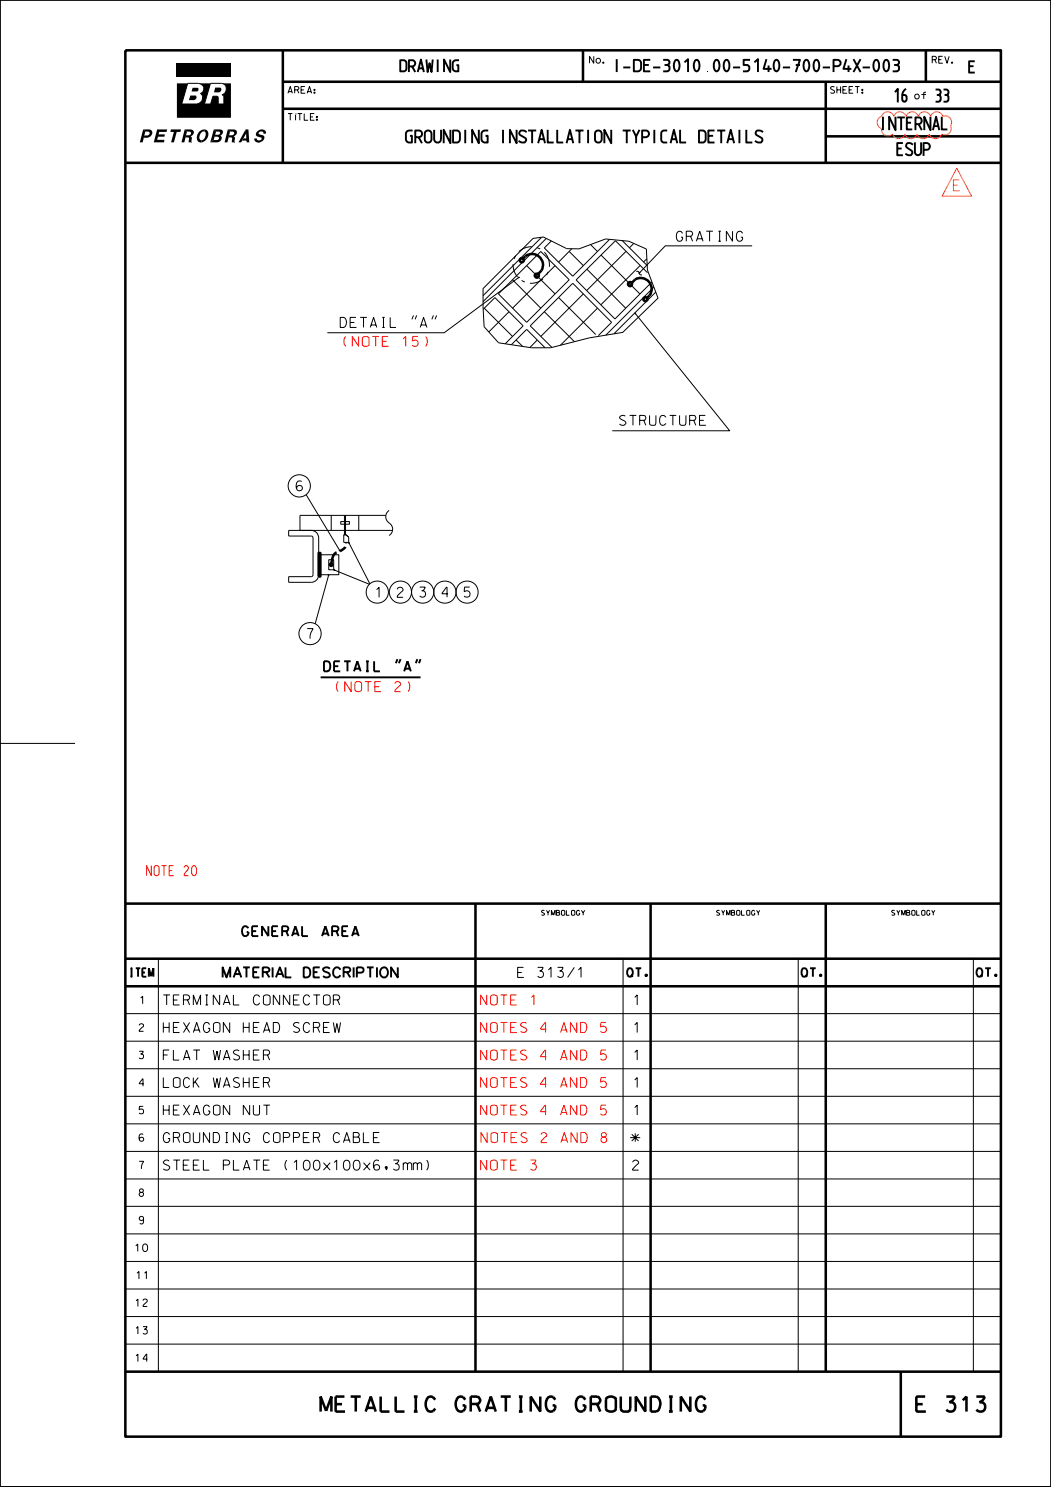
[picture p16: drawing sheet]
<svg xmlns="http://www.w3.org/2000/svg" width="210mm" height="297mm" viewBox="0 0 210 297" stroke-linecap="round" stroke-linejoin="round" font-family="sans-serif">
<defs><g id="words">
<g font-size="3">
<text x="64.1" y="281.9">METALLIC GRATING GROUNDING</text>
<text x="183.1" y="281.9">E 313</text>
</g>
<g font-size="2.7">
<text x="178.6" y="20.4">16</text>
<text x="186.9" y="20.4">33</text>
<text x="81" y="28.6">GROUNDING INSTALLATION TYPICAL DETAILS</text>
<text x="175.8" y="26">INTERNAL</text>
<text x="179.2" y="31.1">ESUP</text>
</g>
<text font-size="2.6" x="122.5" y="14.4">I-DE-3010.00-5140-700-P4X-003</text>
<g font-size="2.5">
<text x="79.8" y="14.4">DRAWING</text>
<text x="193.5" y="14.6">E</text>
</g>
<text font-size="2.2" fill="#ff7f00" x="190.5" y="38.1">E</text>
<g font-size="2">
<text x="135.1" y="48.2">GRATING</text>
<text x="126.6" y="55.1" transform="rotate(31 126.6 55.1)">~</text>
<text x="68" y="65.4">DETAIL &quot;A&quot;</text>
<text x="123.8" y="85">STRUCTURE</text>
<text x="59.2" y="98">6</text>
<text x="75.1" y="119.3">1</text>
<text x="79.4" y="119.3">2</text>
<text x="83.9" y="119.3">3</text>
<text x="88.3" y="119.3">4</text>
<text x="92.7" y="119.3">5</text>
<text x="61.4" y="127.6">7</text>
<text x="64.7" y="134.1">DETAIL &quot;A&quot;</text>
<text x="48.4" y="187">GENERAL AREA</text>
<text x="44.5" y="195.2">MATERIAL DESCRIPTION</text>
<text x="103.4" y="195.2">E 313/1</text>
<text x="32.6" y="200.7">TERMINAL CONNECTOR</text>
<text x="126.7" y="200.7">1</text>
<text x="32.6" y="206.2">HEXAGON HEAD SCREW</text>
<text x="126.7" y="206.2">1</text>
<text x="32.6" y="211.7">FLAT WASHER</text>
<text x="126.7" y="211.7">1</text>
<text x="32.6" y="217.2">LOCK WASHER</text>
<text x="126.7" y="217.2">1</text>
<text x="32.6" y="222.7">HEXAGON NUT</text>
<text x="126.7" y="222.7">1</text>
<text x="32.6" y="233.7">STEEL PLATE (100x100x6,3mm)</text>
<text x="32.6" y="228.2">GROUNDING COPPER CABLE</text>
<text x="126.1" y="228.2">*</text>
<text x="126.4" y="233.7">2</text>
</g>
<g font-size="2" fill="#f00">
<text x="68.4" y="69.2">(NOTE 15)</text>
<text x="66.9" y="138.1">(NOTE 2)</text>
<text x="29.3" y="174.9">NOTE 20</text>
<text x="96" y="200.7">NOTE 1</text>
<text x="96" y="206.2">NOTES 4 AND 5</text>
<text x="96" y="211.7">NOTES 4 AND 5</text>
<text x="96" y="217.2">NOTES 4 AND 5</text>
<text x="96" y="222.7">NOTES 4 AND 5</text>
<text x="96" y="233.7">NOTE 3</text>
<text x="96.1" y="228.2">NOTES 2 AND 8</text>
</g>
<g font-size="1.7">
<text x="25.8" y="195.1">ITEM</text>
<text x="125.3" y="195.1">QT.</text>
<text x="160.1" y="195.1">QT.</text>
<text x="195.1" y="195.1">QT.</text>
</g>
<g font-size="1.5">
<text x="28" y="200.5">1</text>
<text x="27.8" y="206">2</text>
<text x="27.8" y="211.5">3</text>
<text x="27.8" y="217">4</text>
<text x="27.8" y="228">6</text>
<text x="27.8" y="222.5">5</text>
<text x="27.8" y="233.5">7</text>
<text x="27.8" y="239">8</text>
<text x="27.8" y="244.5">9</text>
<text x="27" y="250">10</text>
<text x="27.3" y="255.5">11</text>
<text x="27.1" y="261">12</text>
<text x="27.1" y="266.5">13</text>
<text x="27.1" y="271.9">14</text>
</g>
<g font-size="1.3">
<text x="117.8" y="12.6">No.</text>
<text x="186.3" y="12.6">REV.</text>
<text x="57.5" y="18.6">AREA:</text>
<text x="165.9" y="18.6">SHEET:</text>
<text x="182.8" y="19.8">of</text>
<text x="57.5" y="24">TÍTLE:</text>
</g>
<g font-size="1">
<text x="108.2" y="182.8">SYMBOLOGY</text>
<text x="143.2" y="182.8">SYMBOLOGY</text>
<text x="178.2" y="182.8">SYMBOLOGY</text>
</g>
</g></defs>
<g fill="none" stroke="#000" stroke-width=".2">
<path d="M0 0h210v297h-210zM0 0h210v296.9h-210zM39.6 16.6a1.04 1.04 0 0 1 1.1 .9 1.04 1.04 0 0 1-.7 1.2 1.2 1.2 0 0 1 .4 1.3 1.2 1.2 0 0 1-1.2 .8M39.6 16.6h-2.1l-1.2 4.2h2.9M39.6 16.6h.1M43.4 19.2l.2 .3M43.4 19.2h.1M43.6 19.5h.1M44.3 16.6h.1M44.3 16.6a1.19 1.19 0 0 1 .9 1.2 1.19 1.19 0 0 1-.9 1.1l.4 .4M44.3 16.6h-2.2l-1.2 4.2h1.2l.4-1.6h.9M44.7 19.3h.1"/>
<path d="M44.7 19.3v1.5h-1.1v-1.3M39.2 20.8h.1M99.6 58.7l8.5-8.5 5.6 5.7-8.5 8.5zM102.4 55.9l5.7 5.7M103.5 55.5l.3-.2-.2 .3M103.8 55.3l-15 11.2h-23.4M105.2 53.1l5.7 5.6M106.5 47.6l2.1-.3 4.6 2.4h2.5l5.3-2 4.7 .5 3.5 1.5 .2 4.2 2.1 5.6-7.1 6.9-6.6 1.1-7.8 2h-3.8l-6.6-1-2.9-3.2-.2-4v-3.7zM108.2 47.4l-11.7 11.7M109.1 47.6l-12.6 12.7M110.9 53.1l-8.5 8.5M111.6 59.4l7.4 7.4"/>
<path d="M113.7 50.2l2.9 2.9M114.3 49.7l-2.7 2.6M116.6 58.7l-8.5 8.5M117.3 53.8l7.7 7.8M118 48.9l1.4 1.3M120.1 50.9l7.7 7.8M121.8 47.8l-7.4 7.4-5.6-5.7 1.4-1.4M124.3 48l5 5.1M125.1 50.2l-7.8 7.8M126.6 48.6l-.8 .9M127.9 53l-7.8 7.9M129.3 51.7l-.7 .6"/>
<path d="M129.4 54.5l-6.4-6.4-7.9 7.8 7.8 7.8 7.3-7.4M130.6 57.4l-9.6 9.6M131 58.3l-8.3 8.4M150.3 49.1h-17.4l-5.2 5.5M82.6 63l-.3 .8M83.3 63l-.4 .8M86.6 63l-.3 .8M87.2 63l-.3 .8M96.6 61.8l2.3-2.4 5.6 5.7-3.6 3.6M96.8 61.6l5.6 5.6M101.7 62.3l-4.1 4M102.2 68.9l3-3.1 3.7 3.7"/>
<path d="M103.1 67.9l1.3 1.3M107.4 67.9l-1.5 1.5M108.8 62.3l6 6M119.4 61.6l-7.4 7.4M119.6 67l2.6-2.6-7.8-7.8-8.5 8.5 4.4 4.3M126.9 62.5l18.9 23.5h-23.5M127.1 62.7l-.2-.2 .1 .3M61.2 98.8l6.7 11.3M62.2 105.9h.1M62.2 107.1h.1M62.2 116.3h.1M62.2 115.2h.1"/>
<path d="M62.2 105.9a1.51 1.51 0 0 1 1.5 1.6v7.3M62.2 107.1h.2l.1 .4M62.2 115.2h-4.5v1.1h4.5M62.5 114.8l-.1 .3-.2 .1M62.5 107.5v7.3M62.6 114.8h.1M62.6 107.4h.1M63.7 110.8h4v4h-4zM63.7 114.8a1.51 1.51 0 0 1-1.5 1.5M63.7 114.8h.1M64 110.8v4M65.5 115l.2-.2v.3"/>
<path d="M65.7 114.8l-2.7 9.8M65.7 111.8h1v2h-1zM66.2 102.9v3M66.7 113.8l7.1 2.9M67 113.8h-.3l.2 .1M67.8 109.8l.1 .3-.2-.2M68.7 106.8h.5l.5 .5v1h-1zM68.8 104.2h-.7v.5h.7M68.8 102.9v3.9M69 104.2h.8v.5h-.8M69 102.9v3.9M69.7 108.3l4.2 8.3"/>
<path d="M69.8 108.5l-.1-.2v.3M71.7 102.9v3M77.1 102.9h-17.2v3M77.8 101.9a1.58 1.58 0 0 0 .2 2.8 1.45 1.45 0 0 1-.2 2.3M78.4 105.9h-20.7v1.2h4.5M0 148.5h15M209.9 148.5h.1M31.6 191.5v82.5M124.5 191.5v82.5M159.5 191.5v82.5M194.5 191.5v82.5M25 219h175"/>
<path d="M25 213.5h175M25 202.5h175M25 208h175M25 235.5h175M25 230h175M25 224.5h175M25 257.5h175M25 252h175M25 246.4h175M25 240.9h175M25 263h175M25 268.5h175"/>
<circle cx="59.8" cy="97" r="2.22"/>
<circle cx="75.4" cy="118.3" r="2.23"/>
<circle cx="80" cy="118.3" r="2.22"/>
<circle cx="84.5" cy="118.3" r="2.23"/>
<circle cx="88.9" cy="118.3" r="2.23"/>
<circle cx="93.3" cy="118.3" r="2.21"/>
<circle cx="62" cy="126.6" r="2.21"/>
</g>
<g fill="none" stroke="#000" stroke-width=".51">
<path d="M25 10.1h175v276.8h-175zM56.5 16.3h143.5M56.5 10.1v22.4M116.5 10.1v6.2M165 16.3v16.2M185 10.1v6.2M25 32.5h175M56.5 21.7h143.5M165 27.2h35M104.5 51.6a2.19 2.19 0 0 1 3.3-.2 2.19 2.19 0 0 1-.3 3.3M126.2 56.5a2.17 2.17 0 0 1 3.4-.3 2.17 2.17 0 0 1-.3 3.3M63.7 110.5h.3v4.6h-.3z"/>
<path d="M63.8 110.5v4.6M63.9 110.5v4.6M25 180.5h175M25 191.5h175M25 197h175M95 180.5v93.5M130 180.5v93.5M165 180.5v93.5M25 274h175M180 274v12.9"/>
<circle cx="104.3" cy="52" r=".41"/>
<circle cx="107.3" cy="55" r=".4"/>
<circle cx="125.9" cy="56.7" r=".41"/>
<circle cx="129" cy="59.8" r=".4"/>
<circle cx="66.2" cy="112.8" r=".25"/>
</g>
<path d="M109.8 52.9a3.6 3.6 0 0 0-5.3-3.2 3.6 3.6 0 0 0-.4 6.2 3.6 3.6 0 0 0 5.7-2.5v-.5" fill="none" stroke="#000" stroke-width=".2" stroke-dasharray="2.8 1.1 .7 1.1" stroke-linecap="butt"/>
<path d="M66.2 112.8l.1-.8a1.91 1.91 0 0 1 1.6-1.9 1.71 1.71 0 0 0 1.3-1.8" fill="none" stroke="#000" stroke-width=".51" stroke-dasharray="2.8 .7 1.4 .7" stroke-linecap="butt"/>
<path d="M64.1 135.3h19.9M79.4 131.7l-.3 .8M80 131.7l-.3 .8M83.4 131.7l-.3 .8M84 131.7l-.3 .8" fill="none" stroke="#000" stroke-width=".38"/>
<g fill="#000">
<path d="M35.3 12.7h10.8v2.6h-10.8z"/>
<path d="M38 19.1l1.1-.1a.53 .53 0 0 1 .1 .6 .53 .53 0 0 1-.5 .4h-1z" fill-rule="evenodd"/>
<path d="M38.5 17.5h.9a.39 .39 0 0 1 .3 .4 .39 .39 0 0 1-.3 .4h-1.1z" fill-rule="evenodd"/>
<path d="M43 17.5h1a.53 .53 0 0 1 .2 .6 .53 .53 0 0 1-.5 .3h-.9z" fill-rule="evenodd"/>
<path d="M28.6 25.9l.4 .4-.5 2.1h-.6z" fill-rule="evenodd"/>
<path d="M28.6 25.9h1.2a.77 .77 0 0 1 .7 .7 .77 .77 0 0 1-.7 .8l-1.1 .1 .2-.4h.5a.43 .43 0 0 0 .5-.3 .43 .43 0 0 0-.2-.5h-.7z" fill-rule="evenodd"/>
<path d="M31.4 25.9h2l-.1 .4h-1.5l-.1 .5h1.2l-.1 .5h-1.2l-.2 .6h1.4v.5h-2.1z" fill-rule="evenodd"/>
<path d="M34.1 25.9h2.1l-.1 .4h-.8l-.6 2.1h-.5l.5-2.1h-.7z" fill-rule="evenodd"/>
<path d="M35.3 16.6h2.2l-1.2 4.2h2.9a1.2 1.2 0 0 0 1.2-.8 1.2 1.2 0 0 0-.4-1.3 1.04 1.04 0 0 0 .7-1.2 1.04 1.04 0 0 0-1.1-.9h2.5l-1.2 4.2h1.2l.4-1.6 1 .1 .1 1.5h1.1v-1.5l-.4-.4a1.19 1.19 0 0 0 .9-1.1 1.19 1.19 0 0 0-.9-1.2h1.8v6.9h-10.8z" fill-rule="evenodd"/>
<path d="M36.9 25.9l.5 .4-.6 2.1h-.5z" fill-rule="evenodd"/>
<path d="M36.9 25.9h1.2a.65 .65 0 0 1 .7 .5 .65 .65 0 0 1-.5 .7l-.2 .1a1.15 1.15 0 0 1 .1 1.2h-.5v-.1a.6 .6 0 0 0-.2-.9h-.5l.2-.4h.5a.39 .39 0 0 0 .5-.2 .39 .39 0 0 0-.3-.5h-.5z" fill-rule="evenodd"/>
<path d="M38.2 28.4l.1 .1z" fill-rule="evenodd"/>
<path d="M39.9 26.2l.9-.3v.4a.85 .85 0 0 0-1 .9v.4l.4 .4 .1 .5a.96 .96 0 0 1-1-.6 .96 .96 0 0 1 .1-1z" fill-rule="evenodd"/>
<path d="M40.8 25.9a1.02 1.02 0 0 1 .9 .6 1.02 1.02 0 0 1-.3 1.1l-.6 .6-.5 .3-.1-.5a1.09 1.09 0 0 0 .6-1.8z" fill-rule="evenodd"/>
<path d="M42.7 25.9l.5 .4-.5 1.7-.7 .4z" fill-rule="evenodd"/>
<path d="M42.7 25.9h1.3a.62 .62 0 0 1 .6 .6 .62 .62 0 0 1-.6 .6 .78 .78 0 0 1 .2 .9 .78 .78 0 0 1-.8 .4h-1.4l.7-.4h.7a.33 .33 0 0 0 .4-.3 .33 .33 0 0 0-.3-.4h-.6l.1-.4h.6a.33 .33 0 0 0 .4-.2 .33 .33 0 0 0-.3-.4h-.5z" fill-rule="evenodd"/>
<path d="M45.5 25.9l.5 .4-.6 2.1h-.5z" fill-rule="evenodd"/>
<path d="M45.5 25.9h1.2a.69 .69 0 0 1 .7 .7 .69 .69 0 0 1-.7 .6l.3 .4-.2 .8h-.5v-.1a.62 .62 0 0 0-.2-.9h-.4l.1-.4h.5a.39 .39 0 0 0 .5-.2 .39 .39 0 0 0-.3-.5h-.5z" fill-rule="evenodd"/>
<path d="M46.8 28.4l.1 .1z" fill-rule="evenodd"/>
<path d="M49.1 25.9l.1 .8-1 1.7h-.5z" fill-rule="evenodd"/>
<path d="M49.1 25.9h.5l.2 2.5h-.5l-.1-.3h-.8l.2-.4h.6z" fill-rule="evenodd"/>
<path d="M51.5 26.2a.89 .89 0 0 1 1-.4 .89 .89 0 0 1 .6 .9h-.5a.44 .44 0 0 0-.5-.5 .44 .44 0 0 0-.3 .6h.1a.79 .79 0 0 1 .9 .7 .79 .79 0 0 1-.8 .9 .77 .77 0 0 1-.8 0 .77 .77 0 0 1-.4-.8l.5 .1a.47 .47 0 0 0 .5 .3 .47 .47 0 0 0 .5-.4l-.4-.2a.66 .66 0 0 1-.8-.4 .66 .66 0 0 1 .4-.8z" fill-rule="evenodd"/>
<path d="M51.7 28.4l.1 .1z" fill-rule="evenodd"/>
</g>
<path d="M176.1 23.2a1.29 1.29 0 0 1 1.3-.9 1.29 1.29 0 0 1 1.2 .9 1.27 1.27 0 0 1 1.2-.9 1.27 1.27 0 0 1 1.2 .9 1.27 1.27 0 0 1 1.3-.9 1.27 1.27 0 0 1 1.2 .9 1.29 1.29 0 0 1 1.2-.9 1.29 1.29 0 0 1 1.2 .9 1.27 1.27 0 0 1 1.3-.9 1.27 1.27 0 0 1 1.2 .9 1.29 1.29 0 0 1 1.5 .4 1.29 1.29 0 0 1 0 1.5M176.1 25.7a1.29 1.29 0 0 0 .7 1.3 1.29 1.29 0 0 0 1.5-.2 1.29 1.29 0 0 0 1.3 .9 1.29 1.29 0 0 0 1.2-.9 1.27 1.27 0 0 0 1.2 .9 1.27 1.27 0 0 0 1.2-.9 1.27 1.27 0 0 0 1.2 .9 1.27 1.27 0 0 0 1.3-.9 1.29 1.29 0 0 0 1.2 .9 1.29 1.29 0 0 0 1.2-.9M191.2 33.6l2.9 5.6h-5.9z" fill="none" stroke="#ff7f00" stroke-width=".2"/>
<use href="#words"/>
</svg>
